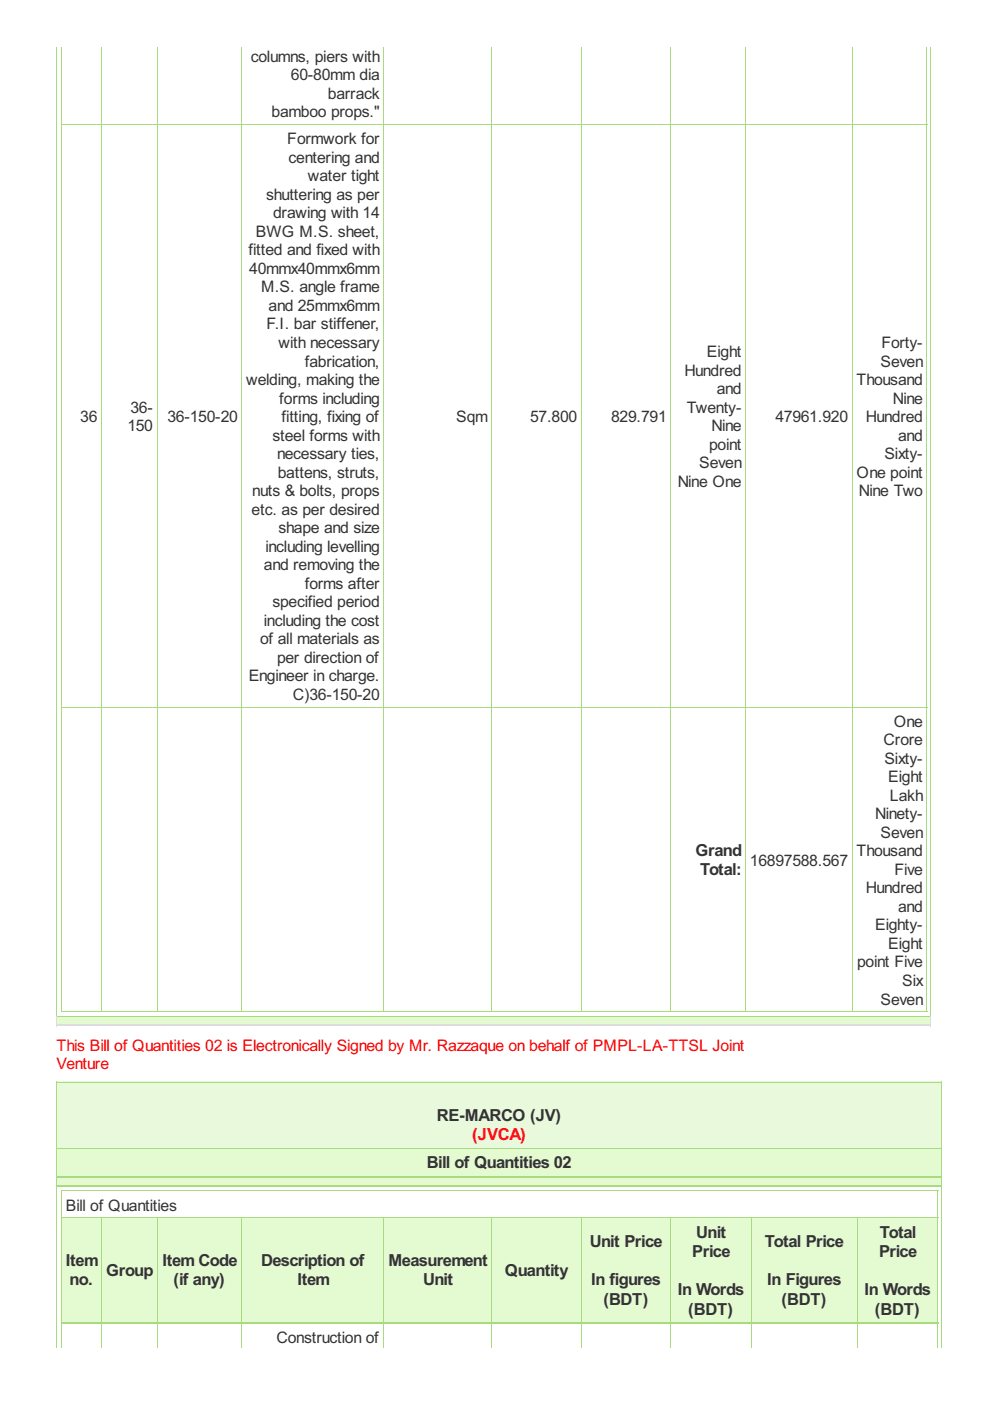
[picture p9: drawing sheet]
<svg xmlns="http://www.w3.org/2000/svg" width="210mm" height="297mm" viewBox="0 0 210 297" stroke-linecap="round" stroke-linejoin="round" font-family="sans-serif">
<defs><g id="words">
<g font-size="3.9" fill="#333">
<text x="147.4" y="181.4">Grand</text>
<text x="148.4" y="185.5">Total:</text>
<text x="92.6" y="237.7">RE-MARCO (JV)</text>
<text x="90.5" y="247.7">Bill of Quantities 02</text>
<text x="147.6" y="262.4">Unit</text>
<text x="186.5" y="262.4">Total</text>
<text x="14" y="268.4">Item</text>
<text x="34.4" y="268.4">Item Code</text>
<text x="55.4" y="268.4">Description of</text>
<text x="82.3" y="268.4">Measurement</text>
<text x="125" y="264.3">Unit Price</text>
<text x="146.8" y="266.5">Price</text>
<text x="162.2" y="264.3">Total Price</text>
<text x="186.4" y="266.5">Price</text>
<text x="14.7" y="272.5">no.</text>
<text x="22.5" y="270.6">Group</text>
<text x="36.8" y="272.5">(if any)</text>
<text x="63" y="272.5">Item</text>
<text x="89.7" y="272.5">Unit</text>
<text x="107" y="270.6">Quantity</text>
<text x="125.4" y="272.5">In figures</text>
<text x="143.7" y="274.6">In Words</text>
<text x="162.7" y="272.5">In Figures</text>
<text x="183.3" y="274.6">In Words</text>
<text x="127.9" y="276.6">(BDT)</text>
<text x="145.9" y="278.7">(BDT)</text>
<text x="165.7" y="276.6">(BDT)</text>
<text x="185.5" y="278.7">(BDT)</text>
</g>
<text font-size="3.9" fill="#f00" x="100.1" y="241.8">(JVCA)</text>
<g font-size="3.8" fill="#333">
<text x="53.2" y="13.1">columns, piers with</text>
<text x="61.7" y="17">60-80mm dia</text>
<text x="69.5" y="20.9">barrack</text>
<text x="57.6" y="24.9">bamboo props.&quot;</text>
<text x="60.9" y="30.6">Formwork for</text>
<text x="61.2" y="34.5">centering and</text>
<text x="65.3" y="38.5">water tight</text>
<text x="56.4" y="42.4">shuttering as per</text>
<text x="57.9" y="46.3">drawing with 14</text>
<text x="54.2" y="50.2">BWG M.S. sheet,</text>
<text x="52.7" y="54.2">fitted and fixed with</text>
<text x="52.8" y="58.1">40mmx40mmx6mm</text>
<text x="55.4" y="62">M.S. angle frame</text>
<text x="56.9" y="65.9">and 25mmx6mm</text>
<text x="56.5" y="69.9">F.I. bar stiffener,</text>
<text x="59.1" y="73.8">with necessary</text>
<text x="64.6" y="77.7">fabrication,</text>
<text x="149.9" y="75.7">Eight</text>
<text x="186.7" y="77.7">Seven</text>
<text x="186.9" y="73.8">Forty-</text>
<text x="52.2" y="81.6">welding, making the</text>
<text x="145.2" y="79.7">Hundred</text>
<text x="152" y="83.6">and</text>
<text x="181.6" y="81.6">Thousand</text>
<text x="17" y="89.5">36</text>
<text x="27.7" y="87.5">36-</text>
<text x="35.5" y="89.5">36-150-20</text>
<text x="59.2" y="85.6">forms including</text>
<text x="59.7" y="89.5">fitting, fixing of</text>
<text x="96.7" y="89.5">Sqm</text>
<text x="112.4" y="89.5">57.800</text>
<text x="129.6" y="89.5">829.791</text>
<text x="145.6" y="87.5">Twenty-</text>
<text x="164.4" y="89.5">47961.920</text>
<text x="183.6" y="89.5">Hundred</text>
<text x="189.3" y="85.6">Nine</text>
<text x="27" y="91.4">150</text>
<text x="57.8" y="93.4">steel forms with</text>
<text x="150.3" y="95.4">point</text>
<text x="150.9" y="91.4">Nine</text>
<text x="190.4" y="93.4">and</text>
<text x="58.7" y="97.3">necessary ties,</text>
<text x="58.9" y="101.3">battens, struts,</text>
<text x="148.3" y="99.3">Seven</text>
<text x="181.6" y="101.3">One point</text>
<text x="187.5" y="97.3">Sixty-</text>
<text x="53.5" y="105.2">nuts &amp; bolts, props</text>
<text x="143.7" y="103.2">Nine One</text>
<text x="182.1" y="105.2">Nine Two</text>
<text x="53.3" y="109.1">etc. as per desired</text>
<text x="59.1" y="113">shape and size</text>
<text x="56.3" y="117">including levelling</text>
<text x="56" y="120.9">and removing the</text>
<text x="64.6" y="124.8">forms after</text>
<text x="57.8" y="128.7">specified period</text>
<text x="55.1" y="136.6">of all materials as</text>
<text x="56" y="132.7">including the cost</text>
<text x="58.7" y="140.5">per direction of</text>
<text x="52.7" y="144.4">Engineer in charge.</text>
<text x="62.1" y="148.4">C)36-150-20</text>
<text x="189.5" y="154.1">One</text>
<text x="187.4" y="158">Crore</text>
<text x="187.5" y="161.9">Sixty-</text>
<text x="188.3" y="165.9">Eight</text>
<text x="185.6" y="173.7">Ninety-</text>
<text x="188.7" y="169.8">Lakh</text>
<text x="186.7" y="177.6">Seven</text>
<text x="159" y="183.5">16897588.567</text>
<text x="181.6" y="181.6">Thousand</text>
<text x="189.6" y="185.5">Five</text>
<text x="183.6" y="189.4">Hundred</text>
<text x="185.6" y="197.3">Eighty-</text>
<text x="190.4" y="193.3">and</text>
<text x="188.3" y="201.2">Eight</text>
<text x="181.7" y="205.1">point Five</text>
<text x="191.3" y="209.1">Six</text>
<text x="186.7" y="213">Seven</text>
<text x="14" y="256.7">Bill of Quantities</text>
<text x="58.6" y="284.8">Construction of</text>
</g>
<g font-size="3.8" fill="#f00">
<text x="12" y="222.8">This Bill of Quantities 02 is Electronically Signed by Mr. Razzaque on behalf of PMPL-LA-TTSL Joint</text>
<text x="12" y="226.7">Venture</text>
</g>
</g></defs>
<g fill="none" stroke="#a8da7f" stroke-width=".21">
<path d="M13 9.9v204.7M21.5 9.9v204.7M33.3 9.9v204.7M51.3 9.9v204.7M81.4 9.9v204.7M104.3 9.9v204.7M123.3 9.9v204.7M142.2 9.9v204.7M158.1 9.9v204.7M180.7 9.9v204.7M196.5 9.9v204.7M12.9 26.4h183.7"/>
<path d="M12.9 149.9h183.7M12.9 214.5h183.7"/>
</g>
<path d="M12 215.4h185.3v2h-185.3z" fill="#e4fad0"/>
<path d="M12 9.9v205.7M197.4 9.9v205.7M12 215.5h185.4" fill="none" stroke="#a8da7f" stroke-width=".21"/>
<path d="M12 215.4v2.2M197.4 215.4v2.2" fill="none" stroke="#ddd" stroke-width=".21"/>
<path d="M12 217.4h185.4" fill="none" stroke="#ddd" stroke-width=".33"/>
<path d="M12 229.3h187.6v14.1h-187.6z" fill="#e9f9db"/>
<g fill="#e4fad0">
<path d="M12 243.4h187.6v6.1h-187.6z"/>
<path d="M12 249.5h187.6v1.9h-187.6z"/>
<path d="M12.9 258.1h8.5v22.4h-8.5z"/>
<path d="M21.4 258.1h11.8v22.4h-11.8z"/>
<path d="M33.2 258.1h18v22.4h-18z"/>
<path d="M51.2 258.1h30.1v22.4h-30.1z"/>
<path d="M81.3 258.1h22.9v22.4h-22.9z"/>
<path d="M104.2 258.1h19v22.4h-19z"/>
<path d="M123.2 258.1h19v22.4h-19z"/>
<path d="M142.2 258.1h17v22.4h-17z"/>
<path d="M159.2 258.1h22.5v22.4h-22.5z"/>
<path d="M181.7 258.1h17v22.4h-17z"/>
</g>
<g fill="none" stroke="#a8da7f" stroke-width=".21">
<path d="M12 229.4h187.7M12 229.3v56.4M199.6 229.3v56.4M12 243.5h187.7M12.9 252.5h186M12.9 258.2h186M13 252.4v33.3M21.5 258.1v27.6M33.3 258.1v27.6M51.3 258.1v27.6M81.4 258.1v27.6M104.3 258.1v27.6"/>
<path d="M123.3 258.1v27.6M142.2 258.1v27.6M159.2 258.1v27.6M181.8 258.1v27.6M198.8 252.4v33.3"/>
</g>
<path d="M12 249.5h187.7M12 251.4h187.7M12.9 280.5h186" fill="none" stroke="#a8da7f" stroke-width=".33"/>
<use href="#words"/>
</svg>
